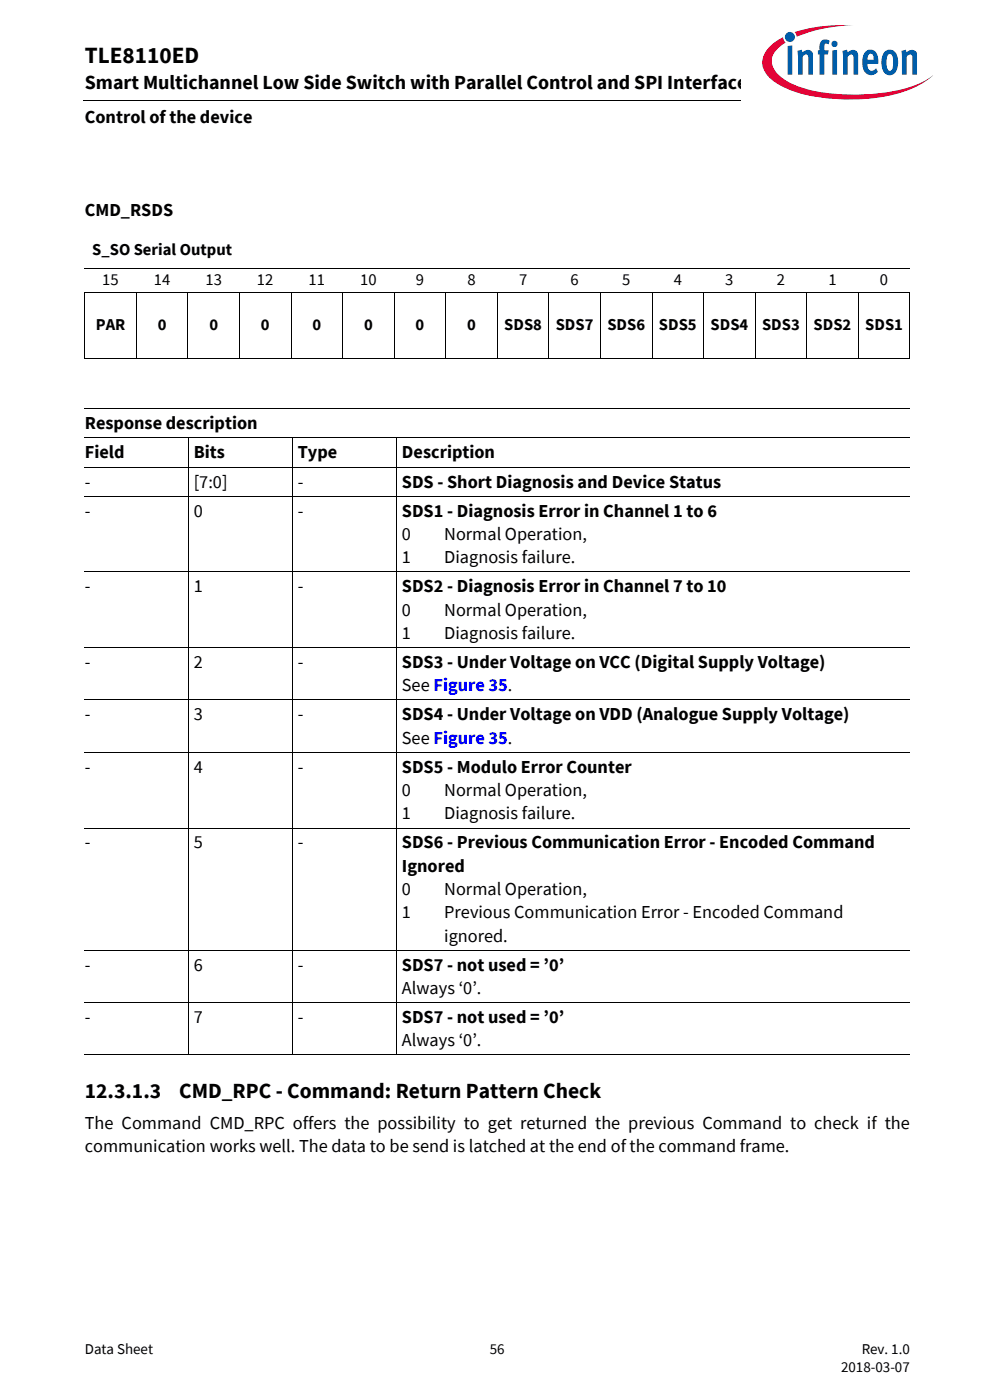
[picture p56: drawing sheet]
<svg xmlns="http://www.w3.org/2000/svg" width="210mm" height="297mm" viewBox="0 0 210 297" stroke-linecap="round" stroke-linejoin="round" font-family="sans-serif">
<defs><g id="words">
<text font-size="4.9" x="18" y="13.4">TLE8110ED</text>
<g font-size="4.6">
<text x="18" y="232.9">12.3.1.3</text>
<text x="38" y="232.9">CMD_RPC - Command: Return Pattern Check</text>
</g>
<text font-size="4.2" x="18" y="19">Smart Multichannel Low Side Switch with Parallel Control and SPI Interface</text>
<g font-size="3.9">
<text x="18" y="26.2">Control of the device</text>
<text x="18" y="45.7">CMD_RSDS</text>
<text x="18" y="91.1">Response description</text>
<text x="18" y="97.3">Field</text>
<text x="41.1" y="97.3">Bits</text>
<text x="63.2" y="97.3">Type</text>
<text x="85.2" y="97.3">Description</text>
<text x="18" y="103.4">-</text>
<text x="41.1" y="103.4">[7:0]</text>
<text x="63.2" y="103.4">-</text>
<text x="85.2" y="103.4">SDS - Short Diagnosis and Device Status</text>
<text x="18" y="109.6">-</text>
<text x="41.1" y="109.6">0</text>
<text x="63.2" y="109.6">-</text>
<text x="85.2" y="109.6">SDS1 - Diagnosis Error in Channel 1 to 6</text>
<text x="85.2" y="114.5">0</text>
<text x="85.2" y="119.5">1</text>
<text x="94.2" y="114.5">Normal Operation,</text>
<text x="94.2" y="119.5">Diagnosis failure.</text>
<text x="18" y="125.6">-</text>
<text x="41.1" y="125.6">1</text>
<text x="63.2" y="125.6">-</text>
<text x="85.2" y="125.6">SDS2 - Diagnosis Error in Channel 7 to 10</text>
<text x="85.2" y="130.6">0</text>
<text x="94.2" y="130.6">Normal Operation,</text>
<text x="85.2" y="135.5">1</text>
<text x="94.2" y="135.5">Diagnosis failure.</text>
<text x="18" y="141.7">-</text>
<text x="41.1" y="141.7">2</text>
<text x="63.2" y="141.7">-</text>
<text x="85.2" y="141.7">SDS3 - Under Voltage on VCC (Digital Supply Voltage)</text>
<text x="85.2" y="146.6">See Figure 35.</text>
<text x="18" y="152.8">-</text>
<text x="41.1" y="152.8">3</text>
<text x="63.2" y="152.8">-</text>
<text x="85.2" y="152.8">SDS4 - Under Voltage on VDD (Analogue Supply Voltage)</text>
<text x="85.2" y="157.8">See Figure 35.</text>
<text x="18" y="163.9">-</text>
<text x="41.1" y="163.9">4</text>
<text x="63.2" y="163.9">-</text>
<text x="85.2" y="163.9">SDS5 - Modulo Error Counter</text>
<text x="85.2" y="168.9">0</text>
<text x="85.2" y="173.8">1</text>
<text x="94.2" y="168.9">Normal Operation,</text>
<text x="94.2" y="173.8">Diagnosis failure.</text>
<text x="18" y="180">-</text>
<text x="41.1" y="180">5</text>
<text x="63.2" y="180">-</text>
<text x="85.2" y="180">SDS6 - Previous Communication Error - Encoded Command</text>
<text x="85.2" y="184.9">Ignored</text>
<text x="85.2" y="189.9">0</text>
<text x="94.2" y="189.9">Normal Operation,</text>
<text x="85.2" y="194.8">1</text>
<text x="94.2" y="194.8">Previous Communication Error - Encoded Command</text>
<text x="94.2" y="199.8">ignored.</text>
<text x="18" y="205.9">-</text>
<text x="41.1" y="205.9">6</text>
<text x="63.2" y="205.9">-</text>
<text x="85.2" y="205.9">SDS7 - not used = ’0’</text>
<text x="85.2" y="210.9">Always ‘0’.</text>
<text x="18" y="217">-</text>
<text x="41.1" y="217">7</text>
<text x="63.2" y="217">-</text>
<text x="85.2" y="217">SDS7 - not used = ’0’</text>
<text x="85.2" y="222">Always ‘0’.</text>
<text x="18" y="239.4">The Command CMD_RPC offers the possibility to get returned the previous Command to check if the</text>
<text x="18" y="244.4">communication works well. The data to be send is latched at the end of the command frame.</text>
</g>
<g font-size="3.5">
<text x="19.6" y="54">S_SO Serial Output</text>
<text x="21.7" y="60.4">15</text>
<text x="32.6" y="60.4">14</text>
<text x="43.6" y="60.4">13</text>
<text x="54.5" y="60.4">12</text>
<text x="65.4" y="60.4">11</text>
<text x="76.4" y="60.4">10</text>
<text x="88.2" y="60.4">9</text>
<text x="99.1" y="60.4">8</text>
<text x="110.1" y="60.4">7</text>
<text x="121" y="60.4">6</text>
<text x="132" y="60.4">5</text>
<text x="142.9" y="60.4">4</text>
<text x="153.8" y="60.4">3</text>
<text x="164.8" y="60.4">2</text>
<text x="175.7" y="60.4">1</text>
<text x="186.6" y="60.4">0</text>
<text x="20.3" y="69.9">PAR</text>
<text x="33.5" y="69.9">0</text>
<text x="44.4" y="69.9">0</text>
<text x="55.3" y="69.9">0</text>
<text x="66.3" y="69.9">0</text>
<text x="77.2" y="69.9">0</text>
<text x="88.2" y="69.9">0</text>
<text x="99.1" y="69.9">0</text>
<text x="107" y="69.9">SDS8</text>
<text x="117.9" y="69.9">SDS7</text>
<text x="128.8" y="69.9">SDS6</text>
<text x="139.8" y="69.9">SDS5</text>
<text x="150.7" y="69.9">SDS4</text>
<text x="161.6" y="69.9">SDS3</text>
<text x="172.6" y="69.9">SDS2</text>
<text x="183.5" y="69.9">SDS1</text>
</g>
<g font-size="3.2">
<text x="18" y="287.3">Data Sheet</text>
<text x="103.9" y="287.3">56</text>
<text x="182.8" y="287.3">Rev. 1.0</text>
<text x="178.4" y="291.2">2018-03-07</text>
</g>
</g></defs>
<path d="M17.7 21.3l.1 .1z" fill="#000"/>
<path d="M17.8 21.4h140.5" fill="none" stroke="#000" stroke-width=".21"/>
<path d="M157.3 5.1h42.7v21.5h-42.7z" fill="#fff"/>
<path d="M168.6 6.8l.4 1 1.4-.5a31.9 31.9 0 0 1 10.7-1.9 32.2 32.2 0 0 0-12.5 1.4zM163.4 9.8a4.3 4.3 0 0 0 0 6.9 21.8 21.8 0 0 0 11.7 4.1 38.5 38.5 0 0 0 18.7-2.1 14.3 14.3 0 0 0 4.2-2.8 18.4 18.4 0 0 1-8.8 3.5 40.4 40.4 0 0 1-20.2-1.2l-1.6-.7a6.4 6.4 0 0 1-3.7-4.4 5.1 5.1 0 0 1 2.9-4.1l-.3-.3-.2-.8-1 .5z" fill-rule="evenodd" fill="#e30034"/>
<path d="M166.5 7.8a1.06 1.06 0 0 0 2.1 0 1.06 1.06 0 0 0-2.1 0zM167.1 9.8v6h.9v-6.2zM169.1 10.8l.2 1.3v3.7h.9v-3.8l.7-.4h.3l.2 .3v3.9h1v-3.9a1.21 1.21 0 0 0-.8-1.3 1.21 1.21 0 0 0-1.4 .5l-.1-.6zM174.3 8.6a2.41 2.41 0 0 0-.5 2.1h-.3v.9h.3v4.2h1v-4.2h.8l.2-.9h-1v-.9a.49 .49 0 0 1 .3-.6 .49 .49 0 0 1 .6 .2l.3-.7a1.45 1.45 0 0 0-1.7-.1zM176.5 10.7v5.1h1v-5.2zM176.3 9.3a.7 .7 0 0 0 1.4 0 .7 .7 0 0 0-1.4 0zM178.7 10.8l.1 5h1v-3.8a.64 .64 0 0 1 .5-.5 .64 .64 0 0 1 .7 .4v3.9h1v-3.9a1.22 1.22 0 0 0-.8-1.3 1.22 1.22 0 0 0-1.4 .5l-.2-.6zM183.7 10.8a3.9 3.9 0 0 0-.1 4.7 1.76 1.76 0 0 0 2.6-.3l-.4-.7a.99 .99 0 0 1-1.6 .1l-.2-1.1h2.3v-.2a2.3 2.3 0 0 0-1.5-2.8h-.5zM184.2 11.7a.65 .65 0 0 1 .9-.2 .65 .65 0 0 1 .2 .9v.3h-1.3zM187.7 10.9a3.9 3.9 0 0 0 .1 4.8 1.68 1.68 0 0 0 2.6-1.5 3.8 3.8 0 0 0-.7-3.3 1.59 1.59 0 0 0-2 0zM188.4 11.6l.2-.1a.86 .86 0 0 1 .8 1.2v.7a1.26 1.26 0 0 1-.6 1.6 2.12 2.12 0 0 1-.7-2.3l.1-.9zM191.2 10.8l.1 5h1v-3.8l.7-.4h.3l.2 .3v3.9h1v-4.2a1.08 1.08 0 0 0-.6-1 1.08 1.08 0 0 0-1.3 .2l-.4 .3v-.6z" fill-rule="evenodd" fill="#005da9"/>
<g fill="none" stroke="#000" stroke-width=".21">
<path d="M18 57h175M17.9 62h175.1M17.9 76h175.1M18 62v13.9M28.9 61.9v14.1M39.9 61.9v14.1M50.8 61.9v14.1M61.8 61.9v14.1M72.7 61.9v14.1M83.6 61.9v14.1M94.6 61.9v14.1M105.5 61.9v14.1"/>
<path d="M116.4 61.9v14.1M127.4 61.9v14.1M138.3 61.9v14.1M149.3 61.9v14.1M160.2 61.9v14.1M171.1 61.9v14.1M182.1 61.9v14.1M193 62v13.9M18 86.8h175M18 92.9h175M18 99.1h175M40.1 92.9v130.9"/>
<path d="M62.1 92.9v130.9M84.2 92.9v130.9M18 105.3h175M18 121.3h175M18 137.4h175M18 148.5h175M18 159.6h175M18 175.7h175M18 201.6h175M18 212.7h175M18 223.8h175"/>
</g>
<use href="#words"/>
</svg>
